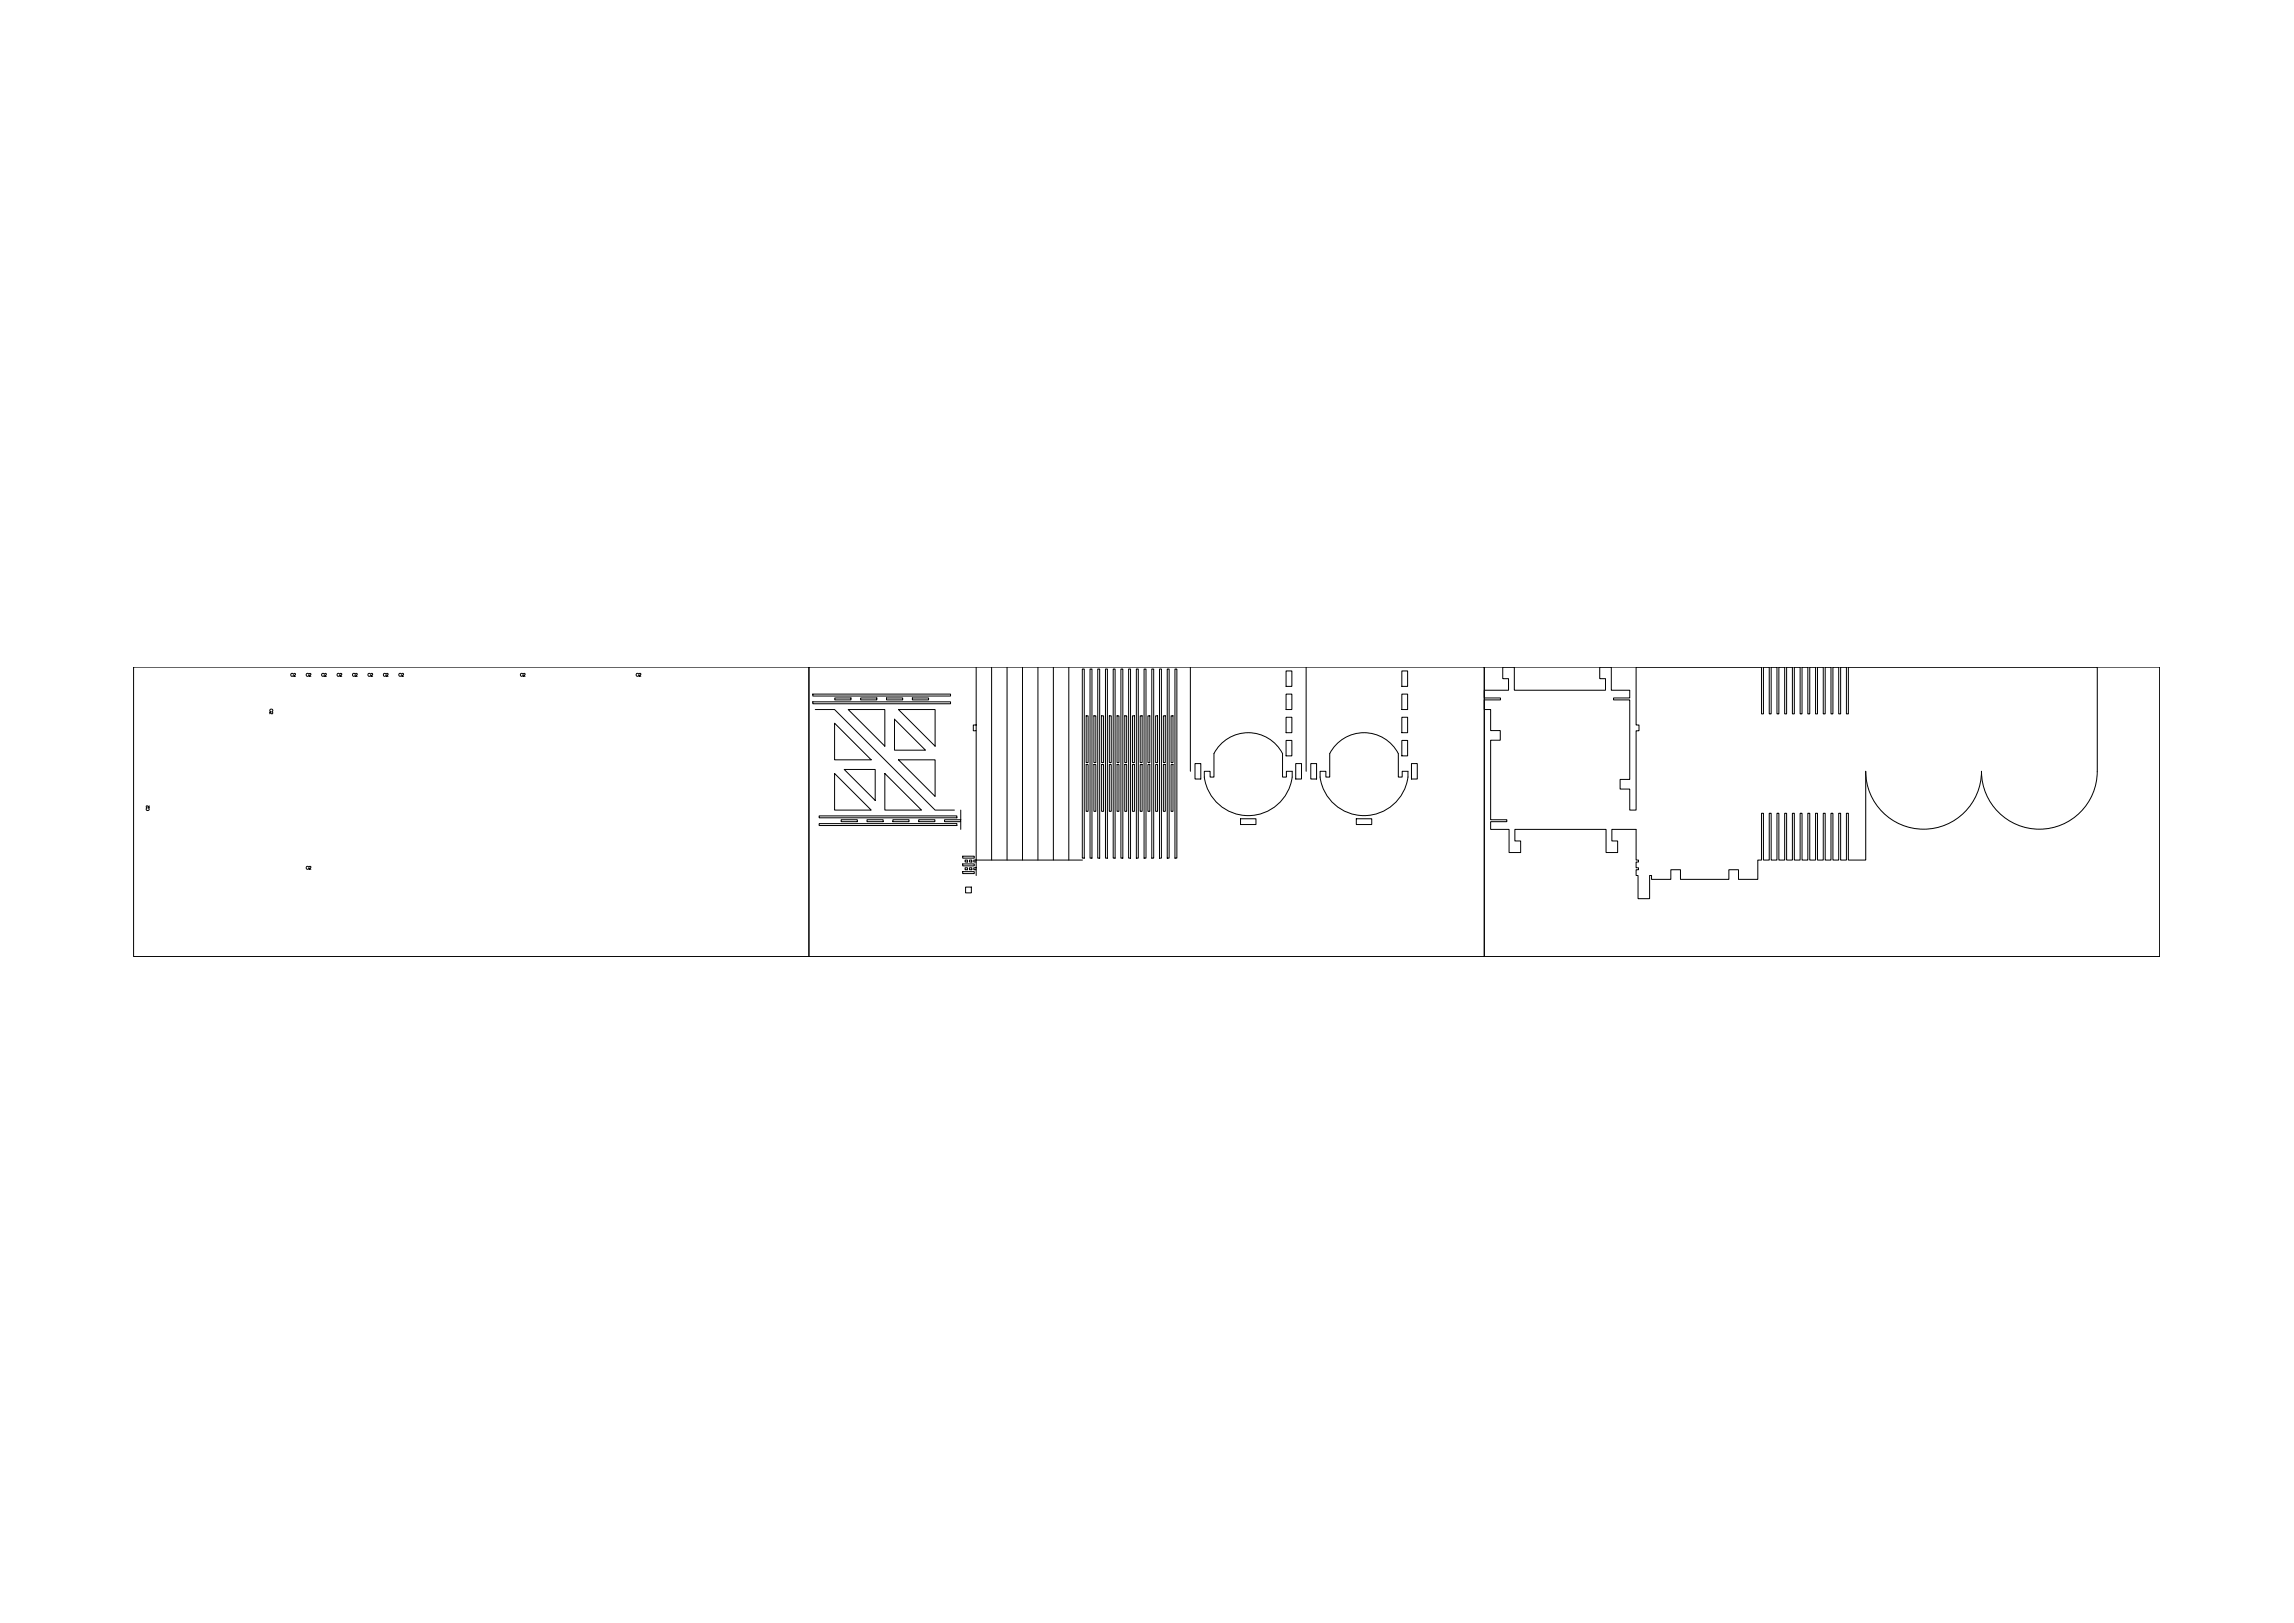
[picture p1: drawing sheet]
<svg xmlns="http://www.w3.org/2000/svg" width="1189mm" height="841mm" viewBox="0 0 1189 841" stroke-linecap="round" stroke-linejoin="round" font-family="sans-serif">
<!-- layer: 1 - Interna -->
<g fill="none" stroke="#000" stroke-width=".52">
<path d="M419 346h350v150h-350zM421 360h72v1h-72zM506 346v33h-2v-3h2M514 346v100M522 346v100M530 346v100M538 346v100M546 346v100M554 346v100M561 347h1v98h-1zM565 347h1v98h-1zM569 347h1v98h-1z"/>
<path d="M573 347h1v98h-1zM577 347h1v98h-1zM581 347h1v98h-1zM585 347h1v98h-1zM589 347h1v98h-1zM593 347h1v98h-1zM597 347h1v98h-1zM601 347h1v98h-1zM605 347h1v98h-1zM609 347h1v98h-1zM617 346v54M667 360h3v8h-3z"/>
<path d="M667 348h3v8h-3zM677 346v54M727 360h2v8h-2zM727 348h2v8h-2zM421 364h72v1h-72zM423 368h10l52 52h10M433 375l18 19h-18zM433 362h8v1h-8zM440 368h19v19zM446 362h8v1h-8zM459 362h9v1h-9zM464 373l16 16h-16z"/>
<path d="M466 368h19v19zM473 362h8v1h-8zM506 379v67h-1v1h1v-1h55M563 371h1v24h-1zM567 371h1v24h-1zM571 371h1v24h-1zM575 371h1v24h-1zM579 371h1v24h-1zM583 371h1v24h-1zM587 371h1v24h-1zM591 371h1v24h-1zM595 371h1v24h-1z"/>
<path d="M599 371h1v24h-1zM603 371h1v24h-1zM607 371h1v24h-1zM667 372h3v8h-3zM727 372h2v8h-2zM438 399h16v16zM466 394h19v19zM563 396h1v24h-1zM567 396h1v24h-1zM571 396h1v24h-1zM575 396h1v24h-1zM579 396h1v24h-1z"/>
<path d="M583 396h1v24h-1zM587 396h1v24h-1zM591 396h1v24h-1zM595 396h1v24h-1zM599 396h1v24h-1zM603 396h1v24h-1zM607 396h1v24h-1zM619 396h3v8h-3zM633 386a20 20 0 0 1 32 5v12h2v-3h3a23 23 0 0 1-23 23 23 23 0 0 1-23-23h3v3h2v-12zM667 384h3v8h-3zM672 396h3v8h-3zM679 396h3v8h-3z"/>
<path d="M693 386a20 20 0 0 1 32 5v12h2v-3h3a23 23 0 0 1-23 23 23 23 0 0 1-23-23h3v3h2v-12zM727 384h2v8h-2zM731 396h4v8h-4zM433 401l18 19h-18zM459 401l19 19h-19zM498 420v5M425 427h71v1h-71zM425 423h71v1h-71zM436 425h8v1h-8zM449 425h9v1h-9zM463 425h8v1h-8zM476 425h9v1h-9z"/>
<path d="M490 425h8v1h-8zM498 426v4M643 424h8v3h-8zM703 424h8v3h-8zM499 444h6v1h-6zM499 448h6v1h-6zM499 452h6v1h-6zM500 446h1v1h-1zM500 450h1v1h-1zM500 460h3v3h-3zM502 446h2v1h-2zM502 450h2v1h-2z"/>
<path d="M506 447v3h-1v1h1v-1M506 451v3"/>
</g>
<!-- layer: 2 - Externa -->
<path d="M769 346h350v150h-350zM1087 400a30 30 0 0 1-30 30 30 30 0 0 1-30-30 30 30 0 0 1-30 30 30 30 0 0 1-30-30v46h-9v-25h-1v25h-3v-25h-1v25h-3v-25h-1v25h-3v-25h-1v25h-3v-25h-1v25h-3v-25h-1v25h-3v-25h-1v25h-3v-25h-1v25h-3v-25h-1v25h-3v-25h-1v25h-3v-25h-1v25h-3v-25h-1v25h-2v10h-10v-5h-5v5h-25v-5h-5v5h-10v-2h-1v12h-6v-12h-1v-3h1v-1h-1v-3h1v-1h-1v-16h-13v6h3v6h-6v-12h-47v6h3v6h-6v-12h-9v-4h8v-1h-8v-41h5v-5h-5v-11h-4v-5h9v-1h-9v-4h13v-6h-3v-6h6v12h47v-6h-3v-6h6v12h10v4h-9v1h9v41h-5v5h5v11h3v-41h1v-3h-1v-30h65v24h1v-24h3v24h1v-24h3v24h1v-24h3v24h1v-24h3v24h1v-24h3v24h1v-24h3v24h1v-24h3v24h1v-24h3v24h1v-24h3v24h1v-24h3v24h1v-24h3v24h1v-24h129v54" fill="none" stroke="#000" stroke-width=".52"/>
<!-- layer: 0 - Marcacao -->
<g fill="none" stroke="#000" stroke-width=".52">
<path d="M69 346h350v150h-350zM152 349h-1v1h1M152 349h1l-1 1h1M160 349h-1v1h1M160 349h1l-1 1h1M168 349h-1v1h1M168 349h1l-1 1h1M176 349h-1v1h1M176 349h1l-1 1h1M184 349h-1v1h1M184 349h1l-1 1h1M192 349h-1v1h1"/>
<path d="M192 349h1l-1 1h1M200 349h-1v1h1M200 349h1l-1 1h1M208 349h-1v1h1M208 349h1l-1 1h1M271 349h-1v1h1M271 349h1l-1 1h1M331 349h-1v1h1M331 349h1l-1 1h1M141 369v1l-1-1v1M141 369v-1v-1l-1 1v1M77 419v1h-1v-1"/>
<path d="M77 418v1l-1-1v1M160 449h-1v1h1M160 449h1l-1 1h1"/>
</g>
</svg>
